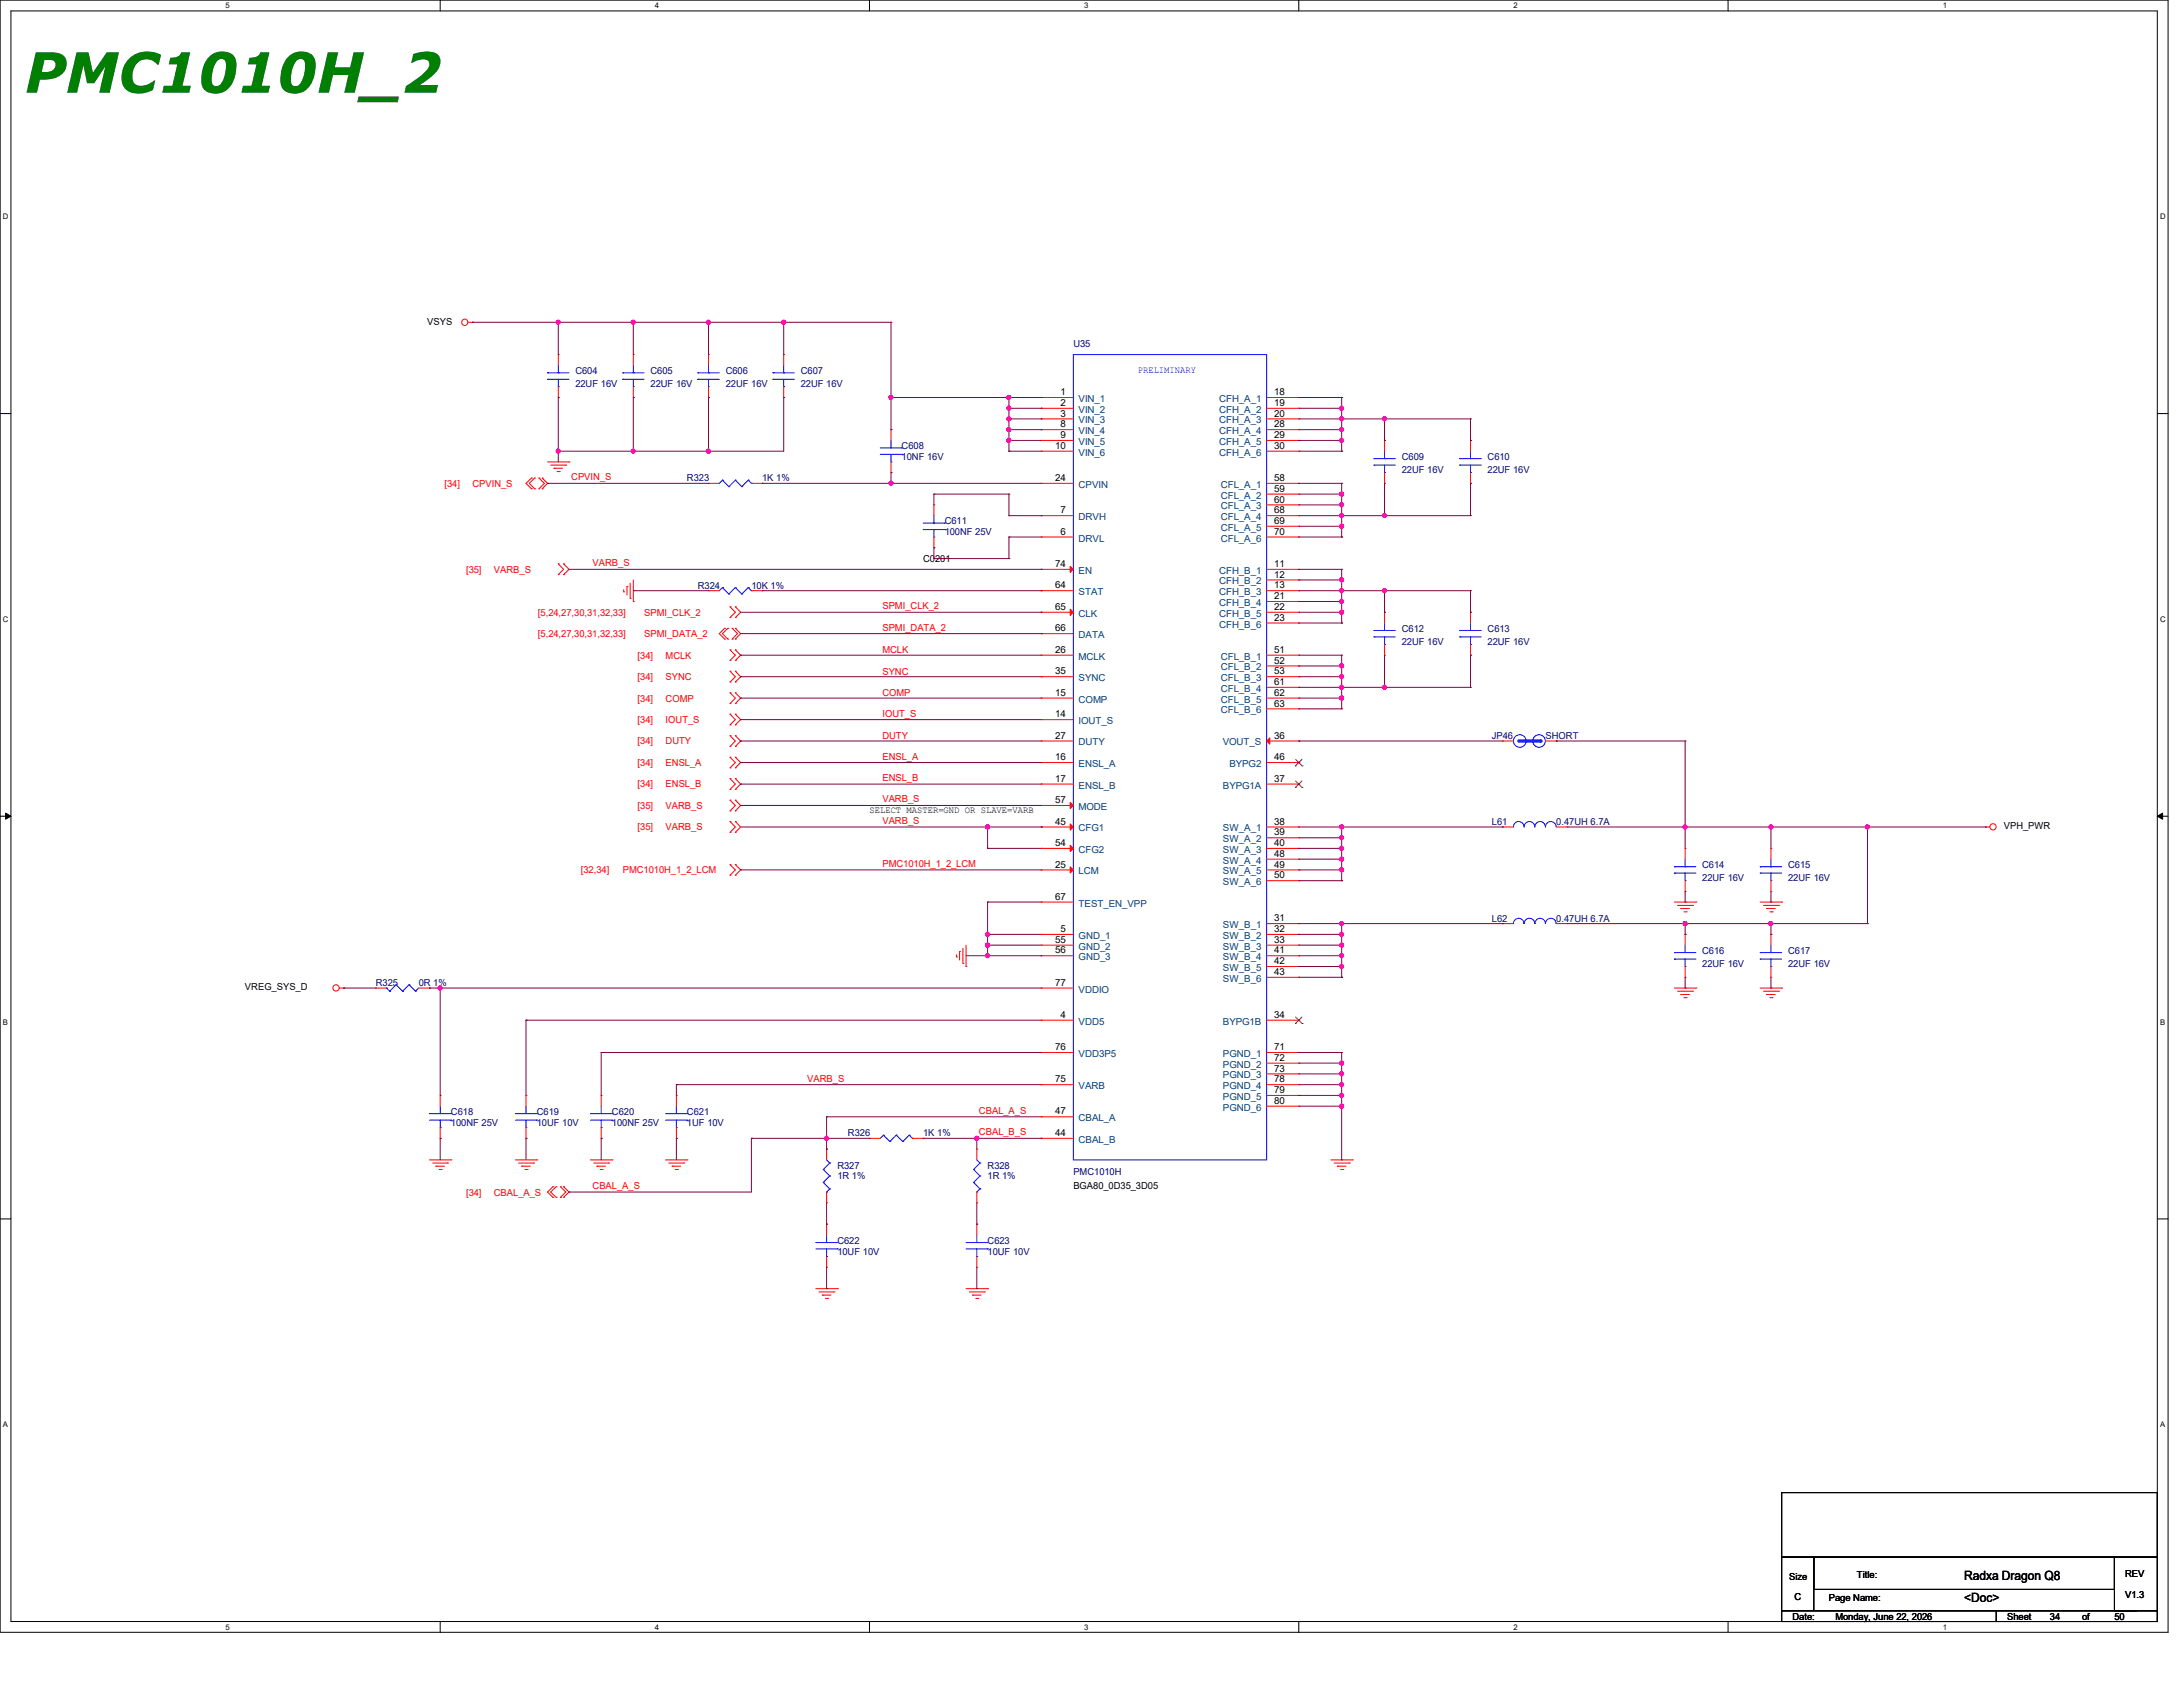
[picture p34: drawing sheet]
<svg xmlns="http://www.w3.org/2000/svg" width="558mm" height="431mm" viewBox="0 0 558 431" stroke-linecap="round" stroke-linejoin="round" font-family="sans-serif">
<defs><g id="words">
<text font-size="14.2" fill="#007f00" x="6.3" y="23.7">PMC1010H_2</text>
<g font-size="3.3">
<text x="502.1" y="403.8">Radxa Dragon Q8</text>
<text x="502.1" y="409.3">&lt;Doc&gt;</text>
</g>
<g font-size="2.5">
<text x="109.2" y="82.9">VSYS</text>
<text x="271.1" y="101">1</text>
<text x="325.7" y="101">18</text>
<text x="271.1" y="103.7">2</text>
<text x="271.1" y="106.4">3</text>
<text x="325.7" y="103.7">19</text>
<text x="325.7" y="106.4">20</text>
<text x="271.1" y="109.2">8</text>
<text x="271.1" y="111.9">9</text>
<text x="325.7" y="109.2">28</text>
<text x="325.7" y="111.9">29</text>
<text x="269.7" y="114.7">10</text>
<text x="325.7" y="114.7">30</text>
<text x="269.7" y="122.9">24</text>
<text x="325.7" y="122.9">58</text>
<text x="325.7" y="125.6">59</text>
<text x="271.1" y="131.1">7</text>
<text x="325.7" y="128.4">60</text>
<text x="325.7" y="131.1">68</text>
<text x="271.1" y="136.6">6</text>
<text x="325.7" y="133.9">69</text>
<text x="325.7" y="136.6">70</text>
<text x="236" y="143.6">C0201</text>
<text x="269.7" y="144.9">74</text>
<text x="325.7" y="144.9">11</text>
<text x="325.7" y="147.6">12</text>
<text x="269.7" y="150.3">64</text>
<text x="269.7" y="155.8">65</text>
<text x="325.7" y="150.3">13</text>
<text x="325.7" y="153.1">21</text>
<text x="325.7" y="155.8">22</text>
<text x="269.7" y="161.3">66</text>
<text x="325.7" y="158.6">23</text>
<text x="269.7" y="166.8">26</text>
<text x="325.7" y="166.8">51</text>
<text x="269.7" y="172.3">35</text>
<text x="325.7" y="169.5">52</text>
<text x="325.7" y="172.3">53</text>
<text x="269.7" y="177.8">15</text>
<text x="325.7" y="175">61</text>
<text x="325.7" y="177.8">62</text>
<text x="269.7" y="183.3">14</text>
<text x="325.7" y="180.5">63</text>
<text x="269.7" y="188.7">27</text>
<text x="325.7" y="188.7">36</text>
<text x="269.7" y="194.2">16</text>
<text x="325.7" y="194.2">46</text>
<text x="269.7" y="199.7">17</text>
<text x="325.7" y="199.7">37</text>
<text x="222.2" y="207.7">SELECT MASTER=GND OR SLAVE=VARB</text>
<text x="269.7" y="205.2">57</text>
<text x="269.7" y="210.7">45</text>
<text x="325.7" y="210.7">38</text>
<text x="325.7" y="213.4">39</text>
<text x="512.2" y="211.9">VPH_PWR</text>
<text x="269.7" y="216.2">54</text>
<text x="269.7" y="221.7">25</text>
<text x="325.7" y="216.2">40</text>
<text x="325.7" y="218.9">48</text>
<text x="325.7" y="221.7">49</text>
<text x="325.7" y="224.4">50</text>
<text x="269.7" y="229.9">67</text>
<text x="271.1" y="238.1">5</text>
<text x="325.7" y="235.4">31</text>
<text x="325.7" y="238.1">32</text>
<text x="269.7" y="240.9">55</text>
<text x="269.7" y="243.6">56</text>
<text x="325.7" y="240.9">33</text>
<text x="325.7" y="243.6">41</text>
<text x="269.7" y="251.8">77</text>
<text x="325.7" y="246.3">42</text>
<text x="325.7" y="249.1">43</text>
<text x="62.6" y="253">VREG_SYS_D</text>
<text x="271.1" y="260.1">4</text>
<text x="325.7" y="260.1">34</text>
<text x="269.7" y="268.3">76</text>
<text x="325.7" y="268.3">71</text>
<text x="325.7" y="271">72</text>
<text x="325.7" y="273.8">73</text>
<text x="269.7" y="276.5">75</text>
<text x="325.7" y="276.5">78</text>
<text x="325.7" y="279.3">79</text>
<text x="269.7" y="284.7">47</text>
<text x="325.7" y="282">80</text>
<text x="269.7" y="290.2">44</text>
<text x="274.4" y="303.8">BGA80_0D35_3D05</text>
<text x="457.3" y="403.6">Size</text>
<text x="474.6" y="403.1">Title:</text>
<text x="543.2" y="402.8">REV</text>
<text x="458.2" y="413.8">Date:</text>
<text x="458.7" y="408.9">C</text>
<text x="467.5" y="409.1">Page Name:</text>
<text x="469.1" y="413.8">Monday, June 22, 2026</text>
<text x="513" y="413.8">Sheet</text>
<text x="524" y="413.8">34</text>
<text x="532.2" y="413.8">of</text>
<text x="540.5" y="413.8">50</text>
<text x="543.2" y="408.3">V1.3</text>
</g>
<g font-size="2.5" fill="#00007f">
<text x="274.4" y="88.7">U35</text>
<text x="147.1" y="95.5">C604</text>
<text x="166.3" y="95.5">C605</text>
<text x="185.5" y="95.5">C606</text>
<text x="204.7" y="95.5">C607</text>
<text x="147.1" y="98.8">22UF 16V</text>
<text x="166.3" y="98.8">22UF 16V</text>
<text x="185.5" y="98.8">22UF 16V</text>
<text x="204.7" y="98.8">22UF 16V</text>
<text x="230.5" y="114.8">C608</text>
<text x="230.5" y="117.5">10NF 16V</text>
<text x="358.3" y="117.5">C609</text>
<text x="380.2" y="117.5">C610</text>
<text x="175.6" y="123">R323</text>
<text x="194.8" y="123">1K 1%</text>
<text x="358.3" y="120.8">22UF 16V</text>
<text x="380.2" y="120.8">22UF 16V</text>
<text x="241.5" y="134">C611</text>
<text x="241.5" y="136.7">100NF 25V</text>
<text x="178.4" y="150.4">R324</text>
<text x="192.1" y="150.4">10K 1%</text>
<text x="358.3" y="161.4">C612</text>
<text x="380.2" y="161.4">C613</text>
<text x="358.3" y="164.7">22UF 16V</text>
<text x="380.2" y="164.7">22UF 16V</text>
<text x="381.3" y="188.8">JP46</text>
<text x="395.1" y="188.8">SHORT</text>
<text x="381.3" y="210.8">L61</text>
<text x="397.8" y="210.8">0.47UH 6.7A</text>
<text x="435.1" y="221.7">C614</text>
<text x="457.1" y="221.7">C615</text>
<text x="435.1" y="225">22UF 16V</text>
<text x="457.1" y="225">22UF 16V</text>
<text x="381.3" y="235.5">L62</text>
<text x="397.8" y="235.5">0.47UH 6.7A</text>
<text x="435.1" y="243.7">C616</text>
<text x="457.1" y="243.7">C617</text>
<text x="96.1" y="251.9">R325</text>
<text x="107" y="251.9">0R 1%</text>
<text x="435.1" y="247">22UF 16V</text>
<text x="457.1" y="247">22UF 16V</text>
<text x="115.3" y="284.9">C618</text>
<text x="115.3" y="287.6">100NF 25V</text>
<text x="137.2" y="284.9">C619</text>
<text x="137.2" y="287.6">10UF 10V</text>
<text x="156.4" y="284.9">C620</text>
<text x="156.4" y="287.6">100NF 25V</text>
<text x="175.6" y="284.9">C621</text>
<text x="175.6" y="287.6">1UF 10V</text>
<text x="216.7" y="290.3">R326</text>
<text x="236" y="290.3">1K 1%</text>
<text x="214" y="298.6">R327</text>
<text x="252.4" y="298.6">R328</text>
<text x="214" y="301.3">1R 1%</text>
<text x="252.4" y="301.3">1R 1%</text>
<text x="274.4" y="300.2">PMC1010H</text>
<text x="214" y="317.8">C622</text>
<text x="252.4" y="317.8">C623</text>
<text x="214" y="320.5">10UF 10V</text>
<text x="252.4" y="320.5">10UF 10V</text>
</g>
<text font-size="2.5" fill="#00f" x="290.8" y="95.2">PRELIMINARY</text>
<g font-size="2.5" fill="#003f7f">
<text x="275.7" y="102.7">VIN_1</text>
<text x="275.7" y="105.5">VIN_2</text>
<text x="311.7" y="102.7">CFH_A_1</text>
<text x="311.7" y="105.5">CFH_A_2</text>
<text x="275.7" y="108.2">VIN_3</text>
<text x="275.7" y="110.9">VIN_4</text>
<text x="275.7" y="113.7">VIN_5</text>
<text x="311.7" y="108.2">CFH_A_3</text>
<text x="311.7" y="110.9">CFH_A_4</text>
<text x="311.7" y="113.7">CFH_A_5</text>
<text x="275.7" y="116.4">VIN_6</text>
<text x="311.7" y="116.4">CFH_A_6</text>
<text x="275.7" y="124.6">CPVIN</text>
<text x="312.1" y="124.6">CFL_A_1</text>
<text x="312.1" y="127.4">CFL_A_2</text>
<text x="312.1" y="130.1">CFL_A_3</text>
<text x="275.7" y="132.9">DRVH</text>
<text x="312.1" y="132.9">CFL_A_4</text>
<text x="312.1" y="135.6">CFL_A_5</text>
<text x="275.7" y="138.3">DRVL</text>
<text x="312.1" y="138.3">CFL_A_6</text>
<text x="275.7" y="146.6">EN</text>
<text x="311.7" y="146.6">CFH_B_1</text>
<text x="311.7" y="149.3">CFH_B_2</text>
<text x="275.7" y="152.1">STAT</text>
<text x="311.7" y="152.1">CFH_B_3</text>
<text x="311.7" y="154.8">CFH_B_4</text>
<text x="275.7" y="157.6">CLK</text>
<text x="311.7" y="157.6">CFH_B_5</text>
<text x="311.7" y="160.3">CFH_B_6</text>
<text x="275.7" y="163">DATA</text>
<text x="275.7" y="168.5">MCLK</text>
<text x="312.1" y="168.5">CFL_B_1</text>
<text x="312.1" y="171.3">CFL_B_2</text>
<text x="275.7" y="174">SYNC</text>
<text x="275.7" y="179.5">COMP</text>
<text x="312.1" y="174">CFL_B_3</text>
<text x="312.1" y="176.7">CFL_B_4</text>
<text x="312.1" y="179.5">CFL_B_5</text>
<text x="275.7" y="185">IOUT_S</text>
<text x="312.1" y="182.2">CFL_B_6</text>
<text x="275.7" y="190.5">DUTY</text>
<text x="312.5" y="190.5">VOUT_S</text>
<text x="275.7" y="196">ENSL_A</text>
<text x="314.2" y="196">BYPG2</text>
<text x="275.7" y="201.5">ENSL_B</text>
<text x="312.6" y="201.5">BYPG1A</text>
<text x="275.7" y="206.9">MODE</text>
<text x="275.7" y="212.4">CFG1</text>
<text x="312.6" y="212.4">SW_A_1</text>
<text x="312.6" y="215.2">SW_A_2</text>
<text x="275.7" y="217.9">CFG2</text>
<text x="312.6" y="217.9">SW_A_3</text>
<text x="312.6" y="220.6">SW_A_4</text>
<text x="275.7" y="223.4">LCM</text>
<text x="312.6" y="223.4">SW_A_5</text>
<text x="312.6" y="226.1">SW_A_6</text>
<text x="275.7" y="231.6">TEST_EN_VPP</text>
<text x="275.7" y="239.9">GND_1</text>
<text x="312.6" y="237.1">SW_B_1</text>
<text x="312.6" y="239.9">SW_B_2</text>
<text x="275.7" y="242.6">GND_2</text>
<text x="275.7" y="245.3">GND_3</text>
<text x="312.6" y="242.6">SW_B_3</text>
<text x="312.6" y="245.3">SW_B_4</text>
<text x="312.6" y="248.1">SW_B_5</text>
<text x="312.6" y="250.8">SW_B_6</text>
<text x="275.7" y="253.6">VDDIO</text>
<text x="275.7" y="261.8">VDD5</text>
<text x="312.6" y="261.8">BYPG1B</text>
<text x="275.7" y="270">VDD3P5</text>
<text x="312.6" y="270">PGND_1</text>
<text x="312.6" y="272.8">PGND_2</text>
<text x="312.6" y="275.5">PGND_3</text>
<text x="275.7" y="278.3">VARB</text>
<text x="312.6" y="278.3">PGND_4</text>
<text x="312.6" y="281">PGND_5</text>
<text x="275.7" y="286.5">CBAL_A</text>
<text x="312.6" y="283.8">PGND_6</text>
<text x="275.7" y="292">CBAL_B</text>
</g>
<g font-size="2.5" fill="#f00">
<text x="113.6" y="124.4">[34]</text>
<text x="120.7" y="124.4">CPVIN_S</text>
<text x="146" y="122.7">CPVIN_S</text>
<text x="119.1" y="146.3">[35]</text>
<text x="126.2" y="146.3">VARB_S</text>
<text x="151.5" y="144.7">VARB_S</text>
<text x="225.6" y="155.7">SPMI_CLK_2</text>
<text x="137.5" y="157.3">[5,24,27,30,31,32,33]</text>
<text x="164.6" y="157.3">SPMI_CLK_2</text>
<text x="225.6" y="161.1">SPMI_DATA_2</text>
<text x="137.5" y="162.8">[5,24,27,30,31,32,33]</text>
<text x="164.6" y="162.8">SPMI_DATA_2</text>
<text x="225.6" y="166.8">MCLK</text>
<text x="163" y="168.3">[34]</text>
<text x="163" y="173.7">[34]</text>
<text x="170.1" y="173.7">SYNC</text>
<text x="170.1" y="168.3">MCLK</text>
<text x="225.6" y="172.3">SYNC</text>
<text x="163" y="179.2">[34]</text>
<text x="170.1" y="179.2">COMP</text>
<text x="225.6" y="177.8">COMP</text>
<text x="163" y="184.7">[34]</text>
<text x="170.1" y="184.7">IOUT_S</text>
<text x="225.6" y="183.1">IOUT_S</text>
<text x="163" y="190.2">[34]</text>
<text x="170.1" y="190.2">DUTY</text>
<text x="225.6" y="188.8">DUTY</text>
<text x="163" y="195.7">[34]</text>
<text x="170.1" y="195.7">ENSL_A</text>
<text x="225.6" y="194.1">ENSL_A</text>
<text x="163" y="201.2">[34]</text>
<text x="170.1" y="201.2">ENSL_B</text>
<text x="225.6" y="199.6">ENSL_B</text>
<text x="163" y="206.7">[35]</text>
<text x="170.1" y="206.7">VARB_S</text>
<text x="225.6" y="205">VARB_S</text>
<text x="163" y="212.1">[35]</text>
<text x="170.1" y="212.1">VARB_S</text>
<text x="225.6" y="210.5">VARB_S</text>
<text x="225.6" y="221.5">PMC1010H_1_2_LCM</text>
<text x="148.5" y="223.1">[32,34]</text>
<text x="159.2" y="223.1">PMC1010H_1_2_LCM</text>
<text x="206.3" y="276.4">VARB_S</text>
<text x="250.2" y="284.6">CBAL_A_S</text>
<text x="250.2" y="290.1">CBAL_B_S</text>
<text x="119.1" y="305.4">[34]</text>
<text x="126.2" y="305.4">CBAL_A_S</text>
<text x="151.5" y="303.8">CBAL_A_S</text>
</g>
<g font-size="2">
<text x="57.7" y="2.1">5</text>
<text x="167.4" y="2.1">4</text>
<text x="277.1" y="2.1">3</text>
<text x="386.8" y="2.1">2</text>
<text x="496.6" y="2.1">1</text>
<text x=".8" y="56">D</text>
<text x="552.2" y="56">D</text>
<text x=".8" y="158.9">C</text>
<text x="552.2" y="158.9">C</text>
<text x=".8" y="261.7">B</text>
<text x="552.2" y="261.7">B</text>
<text x=".8" y="364.6">A</text>
<text x="552.2" y="364.6">A</text>
<text x="57.7" y="416.3">5</text>
<text x="167.4" y="416.3">4</text>
<text x="277.1" y="416.3">3</text>
<text x="386.8" y="416.3">2</text>
<text x="496.6" y="416.3">1</text>
</g>
</g></defs>
<g fill="none" stroke="#000" stroke-width=".26">
<path d="M0 0h554.2v417h-554.2zM2.8 2.8h548.6v411.5h-548.6zM112.5 0v2.8M222.3 0v2.8M332 0v2.8M441.7 0v2.8M0 105.7h2.8M551.4 105.7h2.8M0 208.5h2.8M1.4 207.7l1.4 .8-1.4 .8zM551.4 208.5l1.4-.8v1.6zM551.4 208.5h2.8"/>
<path d="M0 311.4h2.8M551.4 311.4h2.8M455.4 381.3h96v16.5h-96zM455.4 397.8h8.2v13.7h-8.2zM463.6 397.8h76.9v8.3h-76.9zM540.5 397.8h10.9v13.7h-10.9zM112.5 414.3v2.7M222.3 414.3v2.7M332 414.3v2.7M441.7 414.3v2.7M455.4 411.5h54.9v2.8h-54.9zM463.6 411.5h82.3"/>
<path d="M510.3 411.5h41.1v2.8h-41.1zM545.9 411.5h.1"/>
</g>
<path d="M1.4 207.7l1.4 .8-1.4 .8zM551.4 208.5l1.4-.8v1.6z" fill="#000"/>
<g fill="none" stroke="#f00" stroke-width=".26">
<path d="M119.6 82.3h1.1M120.7 82.3h.1M200.3 90.6h.1M200.3 90.6v2.7M200.3 98.8v2.8M140 118h5.5M140.8 118.8h3.8M141.6 119.6h.1M141.6 119.6h2.2M144.6 118.8h.1M145.5 118h.1M200.3 101.6h.1"/>
<path d="M266.1 101.6h.1M266.1 104.3h.1M266.1 107h.1M266.1 109.8h.1M266.1 112.5h.1M266.1 115.3h.1M266.1 101.6h8.3M266.1 104.3h8.3M266.1 107h8.3M266.1 109.8h8.3M266.1 112.5h8.3M266.1 115.3h8.3"/>
<path d="M375.9 112.5h.1M375.9 112.5v2.8M135.8 124.9h.1M135.8 122.1h.1M135.8 122.1l-1.3 1.4 1.3 1.4M136.7 124.9h.1M136.7 122.1h.1M136.7 122.1l-1.4 1.4 1.4 1.4M137.8 122.1h.1M137.8 124.9h.1M137.8 122.1l1.3 1.4-1.3 1.4M138.6 124.9h.1"/>
<path d="M138.6 122.1h.1M138.6 122.1l1.4 1.4-1.4 1.4M142.4 120.5h.6M143 120.5h.1M266.1 123.5h.1M266.1 131.7h.1M266.1 137.2h.1M266.1 123.5h8.3M266.1 131.7h8.3M266.1 137.2h8.3M375.9 123.5h.1M375.9 120.7v2.8"/>
<path d="M142.7 144.1h.1M142.7 146.8h.1M142.7 144.1l1.4 1.4-1.4 1.3M144.1 146.8h.1M144.1 144.1h.1M144.1 144.1l1.4 1.4-1.4 1.3M159.4 151.2h.1M159.4 150.7v.5M160.3 149.8h.1M160.3 149.8v2.2M161.1 152.9h.1M161.1 149v3.9"/>
<path d="M161.9 153.7h.1M161.9 148.2v5.5M186.6 155h.1M186.6 157.8h.1M186.6 155l1.4 1.4-1.4 1.4M188 157.8h.1M188 155h.1M188 155l1.3 1.4-1.3 1.4M185.2 163.3h.1M185.2 160.5h.1M185.2 160.5l-1.3 1.4 1.3 1.4M186.1 163.3h.1"/>
<path d="M186.1 160.5h.1M186.1 160.5l-1.4 1.4 1.4 1.4M186.6 171.5h.1M186.6 174.2h.1M186.6 177h.1M186.6 179.7h.1M186.6 166h.1M186.6 168.7h.1M186.6 171.5l1.4 1.4-1.4 1.3M186.6 177l1.4 1.3-1.4 1.4M186.6 166l1.4 1.4-1.4 1.3M187.2 160.5h.1"/>
<path d="M187.2 163.3h.1M187.2 160.5l1.3 1.4-1.3 1.4M188 163.3h.1M188 160.5h.1M188 174.2h.1M188 171.5h.1M188 179.7h.1M188 177h.1M188 168.7h.1M188 166h.1M188 160.5l1.3 1.4-1.3 1.4M188 171.5l1.3 1.4-1.3 1.3"/>
<path d="M188 177l1.3 1.3-1.3 1.4M188 166l1.3 1.4-1.3 1.3M186.6 188h.1M186.6 190.7h.1M186.6 182.5h.1M186.6 185.2h.1M186.6 198.9h.1M186.6 193.5h.1M186.6 196.2h.1M186.6 188l1.4 1.3-1.4 1.4M186.6 182.5l1.4 1.4-1.4 1.3M186.6 198.9l1.4 1.4-1.4 1.4"/>
<path d="M186.6 193.5l1.4 1.3-1.4 1.4M188 190.7h.1M188 188h.1M188 185.2h.1M188 182.5h.1M188 198.9h.1M188 196.2h.1M188 193.5h.1M188 188l1.3 1.3-1.3 1.4M188 182.5l1.3 1.4-1.3 1.3M188 198.9l1.3 1.4-1.3 1.4M188 193.5l1.3 1.3-1.3 1.4"/>
<path d="M186.6 201.7h.1M186.6 209.9h.1M186.6 212.6h.1M186.6 204.4h.1M186.6 207.2h.1M186.6 209.9l1.4 1.4-1.4 1.3M186.6 204.4l1.4 1.4-1.4 1.4M188 201.7h.1M188 212.6h.1M188 209.9h.1M188 207.2h.1M188 204.4h.1"/>
<path d="M188 209.9l1.3 1.4-1.3 1.3M188 204.4l1.3 1.4-1.3 1.4M507.5 211.3h.1M507.5 211.3h1.1M186.6 220.9h.1M186.6 223.6h.1M186.6 220.9l1.4 1.3-1.4 1.4M188 223.6h.1M188 220.9h.1M188 220.9l1.3 1.3-1.3 1.4M384.1 236h.1M384.1 236h2.7"/>
<path d="M397.8 236h2.8M400.6 236h.1M428 230.5h5.5M428.8 231.3h3.8M429.6 232.1h.1M429.6 232.1h2.2M430.4 233h.6M431 233h.1M432.6 231.3h.1M433.5 230.5h.1M449.9 230.5h5.5M450.8 231.3h3.8"/>
<path d="M451.6 232.1h.1M451.6 232.1h2.2M452.4 233h.6M453 233h.1M454.6 231.3h.1M455.4 230.5h.1M86.7 252.4h1.1M87.8 252.4h.1M96.1 252.4h.1M96.1 252.4h2.7M107 252.4h2.8M109.8 252.4h.1"/>
<path d="M244.5 244.5h.1M244.5 243.9v.6M245.3 243.1h.1M245.3 243.1v2.2M246.1 246.1h.1M246.1 242.3v3.8M246.9 246.9h.1M246.9 241.5v5.4M428 252.4h5.5M428.8 253.2h3.8M429.6 254.1h.1M429.6 254.1h2.2"/>
<path d="M430.4 254.9h.6M431 254.9h.1M432.6 253.2h.1M433.5 252.4h.1M449.9 252.4h5.5M450.8 253.2h3.8M451.6 254.1h.1M451.6 254.1h2.2M452.4 254.9h.6M453 254.9h.1M454.6 253.2h.1M455.4 252.4h.1"/>
<path d="M109.8 296.3h5.5M110.6 297.1h3.8M111.4 297.9h.1M111.4 297.9h2.2M112.3 298.8h.5M112.8 298.8h.1M114.4 297.1h.1M115.3 296.3h.1M131.7 296.3h5.5M132.5 297.1h3.9M133.4 297.9h.1M133.4 297.9h2.2"/>
<path d="M134.2 298.8h.5M134.7 298.8h.1M136.4 297.1h.1M137.2 296.3h.1M150.9 296.3h5.5M151.8 297.1h3.8M152.6 297.9h.1M152.6 297.9h2.2M153.4 298.8h.5M153.9 298.8h.1M155.6 297.1h.1M156.4 296.3h.1"/>
<path d="M170.1 296.3h5.5M170.9 297.1h3.9M171.8 297.9h.1M171.8 297.9h2.2M172.6 298.8h.5M173.1 298.8h.1M174.8 297.1h.1M175.6 296.3h.1M340.2 296.3h5.5M341 297.1h3.9M341.8 297.9h.1M341.8 297.9h2.2"/>
<path d="M342.7 298.8h.5M343.2 298.8h.1M344.9 297.1h.1M345.7 296.3h.1M141.3 305.9h.1M141.3 303.2h.1M141.3 303.2l-1.3 1.3 1.3 1.4M142.2 305.9h.1M142.2 303.2h.1M142.2 303.2l-1.4 1.3 1.4 1.4M143.3 303.2h.1M143.3 305.9h.1"/>
<path d="M143.3 303.2l1.3 1.3-1.3 1.4M144.1 305.9h.1M144.1 303.2h.1M144.1 303.2l1.4 1.3-1.4 1.4M249.7 312.8h.1M249.7 312.8v2.7M208.5 329.2h5.5M209.3 330.1h3.9M210.2 330.9h.1M210.2 330.9h2.2M211 331.7h.5M211.5 331.7h.1"/>
<path d="M213.2 330.1h.1M214 329.2h.1M246.9 329.2h5.5M247.8 330.1h3.8M248.6 330.9h.1M248.6 330.9h2.2M249.4 331.7h.5M249.7 323.8h.1M249.7 321v2.8M249.9 331.7h.1M251.6 330.1h.1M252.4 329.2h.1"/>
<circle cx="118.8" cy="82.3" r=".79"/>
<circle cx="509.4" cy="211.2" r=".8"/>
<circle cx="85.9" cy="252.4" r=".8"/>
</g>
<g fill="none" stroke="#00f" stroke-width=".26">
<path d="M197.6 96.9h.1M197.6 95.2h.1M197.6 96.9h5.4M197.6 95.2h5.4M200.3 98.8h.1M200.3 95.2h.1M200.3 93.3v1.9M200.3 96.9v1.9M274.4 90.6h49.4v205.7h-49.4zM373.1 118.8h.1M373.1 117.2h.1M373.1 118.8h5.5"/>
<path d="M373.1 117.2h5.5M375.9 117.2h.1M375.9 115.3v1.9M375.9 118.8v1.9M375.9 120.7h.1M386.8 236a1.35 1.35 0 0 1 1.4-1.4 1.35 1.35 0 0 1 1.4 1.4M389.6 236a1.35 1.35 0 0 1 1.3-1.4 1.35 1.35 0 0 1 1.4 1.4M392.3 236a1.33 1.33 0 0 1 1.4-1.4 1.33 1.33 0 0 1 1.3 1.4M395.1 236a1.35 1.35 0 0 1 1.3-1.4 1.35 1.35 0 0 1 1.4 1.4M98.8 252.4h.1M98.8 252.4l.8 .8M99.6 253.2h.1"/>
<path d="M101.3 251.6h.1M101.3 251.6l1.6 1.6M101.3 251.6l-1.7 1.6M102.9 253.2h.1M104.6 251.6h.1M104.6 251.6l1.6 1.6M104.6 251.6l-1.7 1.6M106.2 253.2h.1M107 252.4l-.8 .8M246.9 319.1h5.5M246.9 317.5h5.5M249.7 317.5h.1"/>
<path d="M249.7 315.5v2M249.7 319.1v1.9M252.4 319.1h.1M252.4 317.5h.1M249.7 321h.1"/>
</g>
<path d="M273.6 144.7l.8 .8-.8 .8z" fill="#f00"/>
<path d="M266.1 145.5h.1M266.1 150.9h.1M266.1 145.5h8.3M266.1 150.9h8.3M273.6 144.7l.8 .8-.8 .8z" fill="none" stroke="#f00" stroke-width=".26"/>
<path d="M273.6 155.6l.8 .8-.8 .8z" fill="#f00"/>
<g fill="none" stroke="#f00" stroke-width=".26">
<path d="M266.1 156.4h.1M266.1 156.4h8.3M273.6 155.6l.8 .8-.8 .8zM266.1 161.9h.1M266.1 167.4h.1M266.1 172.9h.1M266.1 178.3h.1M266.1 161.9h8.3M266.1 167.4h8.3M266.1 172.9h8.3M266.1 178.3h8.3M266.1 183.9h.1"/>
<path d="M266.1 189.3h.1M266.1 194.8h.1M266.1 183.9h8.3M266.1 189.3h8.3M266.1 194.8h8.3M266.1 200.3h.1M266.1 200.3h8.3"/>
</g>
<path d="M273.6 205l.8 .8-.8 .8z" fill="#f00"/>
<path d="M266.1 205.8h.1M266.1 205.8h8.3M273.6 205l.8 .8-.8 .8z" fill="none" stroke="#f00" stroke-width=".26"/>
<path d="M273.6 210.5l.8 .8-.8 .8z" fill="#f00"/>
<path d="M266.1 211.3h.1M266.1 211.3h8.3M273.6 210.5l.8 .8-.8 .8z" fill="none" stroke="#f00" stroke-width=".26"/>
<path d="M273.6 215.9l.8 .8-.8 .9z" fill="#f00"/>
<path d="M266.1 216.7h.1M266.1 216.7h8.3M273.6 215.9l.8 .8-.8 .9z" fill="none" stroke="#f00" stroke-width=".26"/>
<path d="M273.6 221.4l.8 .8-.8 .9z" fill="#f00"/>
<g fill="none" stroke="#f00" stroke-width=".26">
<path d="M323.8 101.6h8.2M323.8 104.3h8.2M323.8 107h8.2M323.8 109.8h8.2M323.8 112.5h8.2M323.8 115.3h8.2M332 101.6h.1M332 104.3h.1M332 107h.1M332 109.8h.1M332 112.5h.1M332 115.3h.1"/>
<path d="M323.8 123.5h8.2M323.8 126.2h8.2M323.8 129h8.2M323.8 131.7h8.2M323.8 134.4h8.2M323.8 137.2h8.2M332 123.5h.1M332 126.2h.1M332 129h.1M332 131.7h.1M332 134.4h.1M332 137.2h.1"/>
<path d="M323.8 145.5h8.2M323.8 148.2h8.2M323.8 150.9h8.2M323.8 153.7h8.2M323.8 156.4h8.2M323.8 159.2h8.2M332 145.5h.1M332 148.2h.1M332 150.9h.1M332 153.7h.1M332 156.4h.1M332 159.2h.1"/>
<path d="M323.8 167.4h8.2M323.8 170.1h8.2M323.8 172.9h8.2M323.8 175.6h8.2M323.8 178.3h8.2M332 167.4h.1M332 170.1h.1M332 172.9h.1M332 175.6h.1M332 178.3h.1M323.8 181.1h8.2M332 181.1h.1"/>
<path d="M266.1 222.2h.1M266.1 230.5h.1M266.1 238.7h.1M266.1 222.2h8.3M266.1 230.5h8.3M266.1 238.7h8.3M273.6 221.4l.8 .8-.8 .9zM266.1 241.5h.1M266.1 244.2h.1M266.1 252.4h.1M266.1 241.5h8.3M266.1 244.2h8.3"/>
<path d="M266.1 252.4h8.3M266.1 260.6h.1M266.1 268.9h.1M266.1 277.1h.1M266.1 260.6h8.3M266.1 268.9h8.3M266.1 277.1h8.3M266.1 285.3h.1M266.1 290.8h.1M266.1 285.3h8.3M266.1 290.8h8.3"/>
</g>
<path d="M323.8 189.3l.8-.8v1.6z" fill="#f00"/>
<g fill="none" stroke="#f00" stroke-width=".26">
<path d="M142.7 90.6h.1M142.7 90.6v2.7M142.7 98.8v2.8M142.7 101.6h.1M353.9 112.5h.1M353.9 112.5v2.8M181.1 123.5h.1M181.1 123.5h2.8M192.1 123.5h2.7M194.8 123.5h.1M353.9 123.5h.1M353.9 120.7v2.8"/>
<path d="M353.9 156.4h.1M353.9 156.4v2.8M353.9 167.4h.1M353.9 164.6v2.8M323.8 189.3l.8-.8v1.6zM323.8 189.3h8.2M323.8 194.8h8.2M332 189.3h.1M332 194.8h.1M323.8 200.3h8.2M323.8 211.3h8.2M323.8 214h8.2"/>
<path d="M323.8 216.7h8.2M323.8 219.5h8.2M332 200.3h.1M332 211.3h.1M332 214h.1M332 216.7h.1M332 219.5h.1M384.1 211.3h.1M384.1 211.3h2.7M397.8 211.3h2.8M400.6 211.3h.1M323.8 222.2h8.2"/>
<path d="M323.8 225h8.2M323.8 236h8.2M323.8 238.7h8.2M332 222.2h.1M332 225h.1M332 236h.1M332 238.7h.1M430.7 238.7h.1M430.7 238.7v2.8M452.7 238.7h.1M452.7 238.7v2.8M323.8 241.5h8.2"/>
<path d="M323.8 244.2h8.2M323.8 246.9h8.2M323.8 249.7h8.2M332 241.5h.1M332 244.2h.1M332 246.9h.1M332 249.7h.1M430.7 249.7h.1M430.7 246.9v2.8M452.7 249.7h.1M452.7 246.9v2.8M112.5 279.9h.1"/>
<path d="M112.5 279.9v2.7M172.9 279.9h.1M172.9 279.9v2.7M323.8 260.6h8.2M323.8 268.9h8.2M323.8 271.6h8.2M323.8 274.4h8.2M323.8 277.1h8.2M323.8 279.9h8.2M332 260.6h.1M332 268.9h.1M332 271.6h.1"/>
<path d="M332 274.4h.1M332 277.1h.1M332 279.9h.1M112.5 290.8h.1M112.5 288.1v2.7M172.9 290.8h.1M172.9 288.1v2.7M323.8 282.6h8.2M332 282.6h.1"/>
</g>
<path d="M331.1 195.7h.1M331.2 194l1.6 1.7M331.2 199.5l1.6 1.7M332.8 194l-1.7 1.7M332.8 199.5l-1.7 1.7M332.8 195.7h.1M331.1 201.2h.1M332.8 201.2h.1M331.2 259.8l1.6 1.7M332.8 259.8l-1.7 1.7M331.1 261.5h.1M332.8 261.5h.1" fill="none" stroke="#7f3f00" stroke-width=".26"/>
<g fill="none" stroke="#00f" stroke-width=".26">
<path d="M140 96.9h.1M140 95.2h.1M140 96.9h5.5M140 95.2h5.5M142.7 98.8h.1M142.7 95.2h.1M142.7 93.3v1.9M142.7 96.9v1.9M351.2 118.8h.1M351.2 117.2h.1M351.2 118.8h5.5M351.2 117.2h5.5"/>
<path d="M353.9 117.2h.1M353.9 115.3v1.9M353.9 118.8v1.9M184.7 122.7h.1M184.7 122.7l-.8 .8M184.7 122.7l1.6 1.6M186.3 124.3h.1M188 122.7h.1M188 122.7l-1.7 1.6M188 122.7l1.6 1.6M189.6 124.3h.1M191.3 122.7h.1"/>
<path d="M191.3 122.7l-1.7 1.6M191.3 122.7l.8 .8M192.1 123.5h.1M353.9 120.7h.1M353.9 159.2v1.9M351.2 162.7h.1M351.2 161.1h.1M351.2 162.7h5.5M351.2 161.1h5.5M353.9 164.6h.1M353.9 161.1h.1M353.9 162.7v1.9"/>
<path d="M386.8 211.3a1.36 1.36 0 0 1 1.4-1.4 1.36 1.36 0 0 1 1.4 1.4M389.6 211.3a1.36 1.36 0 0 1 1.3-1.4 1.36 1.36 0 0 1 1.4 1.4M395 211.3a1.33 1.33 0 0 0-1.3-1.4 1.33 1.33 0 0 0-1.4 1.4M395.1 211.3a1.36 1.36 0 0 1 1.3-1.4 1.36 1.36 0 0 1 1.4 1.4M428 245h.1M428 243.4h.1M428 245h5.5M428 243.4h5.5M430.7 246.9h.1M430.7 243.4h.1M430.7 241.5v1.9M430.7 245v1.9"/>
<path d="M449.9 245h.1M449.9 243.4h.1M449.9 245h5.5M449.9 243.4h5.5M452.7 246.9h.1M452.7 243.4h.1M452.7 241.5v1.9M452.7 245v1.9M109.8 286.2h5.5M109.8 284.5h5.5M112.5 288.1h.1M112.5 284.5h.1"/>
<path d="M112.5 282.6v1.9M112.5 286.2v1.9M115.3 286.2h.1M115.3 284.5h.1M170.1 286.2h5.5M170.1 284.5h5.5M172.9 288.1h.1M172.9 284.5h.1M172.9 282.6v1.9M172.9 286.2v1.9M175.6 286.2h.1M175.6 284.5h.1"/>
</g>
<path d="M388.2 189.3h5.5" fill="none" stroke="#00f" stroke-width=".8"/>
<circle cx="393.7" cy="189.3" r=".4" fill="#00f"/>
<g fill="none" stroke="#00f" stroke-width=".26">
<path d="M159.2 96.9h.1M159.2 95.2h.1M159.2 96.9h5.4M159.2 95.2h5.4M161.9 98.8h.1M161.9 95.2h.1M161.9 93.3v1.9M161.9 96.9v1.9M178.4 96.9h.1M178.4 95.2h.1M178.4 96.9h5.5M178.4 95.2h5.5"/>
<path d="M181.1 98.8h.1M181.1 95.2h.1M181.1 93.3v1.9M181.1 96.9v1.9M225 116.1h5.5M225 114.4h5.5M227.8 118h.1M227.8 114.4h.1M227.8 112.5v1.9M227.8 116.1v1.9M230.5 116.1h.1M230.5 114.4h.1"/>
<path d="M236 135.3h5.5M236 133.6h5.5M238.7 137.2h.1M238.7 133.6h.1M238.7 131.7v1.9M238.7 135.3v1.9M241.5 135.3h.1M241.5 133.6h.1M184.7 150.1h.1M184.7 150.1l-.8 .8M184.7 150.1l1.6 1.7M186.3 151.8h.1"/>
<path d="M188 150.1h.1M188 150.1l-1.7 1.7M188 150.1l1.6 1.7M189.6 151.8h.1M191.3 150.1h.1M191.3 150.1l-1.7 1.7M191.3 150.1l.8 .8M192.1 150.9h.1M375.9 159.2v1.9M373.1 162.7h.1M373.1 161.1h.1M373.1 162.7h5.5"/>
<path d="M373.1 161.1h5.5M375.9 164.6h.1M375.9 161.1h.1M375.9 162.7v1.9M430.7 219.5v1.9M452.7 219.5v1.9M428 223.1h.1M428 221.4h.1M428 223.1h5.5M428 221.4h5.5M430.7 225h.1M430.7 221.4h.1"/>
<path d="M430.7 223.1v1.9M449.9 223.1h.1M449.9 221.4h.1M449.9 223.1h5.5M449.9 221.4h5.5M452.7 225h.1M452.7 221.4h.1M452.7 223.1v1.9M131.7 286.2h5.5M131.7 284.5h5.5M134.5 288.1h.1M134.5 284.5h.1"/>
<path d="M134.5 282.6v1.9M134.5 286.2v1.9M137.2 286.2h.1M137.2 284.5h.1M150.9 286.2h5.5M150.9 284.5h5.5M153.7 288.1h.1M153.7 284.5h.1M153.7 282.6v1.9M153.7 286.2v1.9M156.4 286.2h.1M156.4 284.5h.1"/>
<path d="M210.4 298.8h.1M210.4 298.8l1.7 1.6M211.3 296.3l.8 .8M212.1 297.1h.1M212.1 297.1l-1.7 1.7M225.8 290h.1M225.8 290l-.8 .8M225.8 290l1.7 1.6M227.5 291.6h.1M229.1 290h.1M229.1 290l-1.6 1.6M229.1 290l1.7 1.6"/>
<path d="M230.8 291.6h.1M232.4 290h.1M232.4 290l-1.6 1.6M232.4 290l.8 .8M233.2 290.8h.1M248.9 298.8h.1M248.9 298.8l1.6 1.6M249.7 296.3l.8 .8M250.5 297.1h.1M250.5 297.1l-1.6 1.7M208.5 319.1h5.5M208.5 317.5h5.5"/>
<path d="M210.4 302.1h.1M210.4 302.1l1.7 1.6M211.3 304.5h.1M211.3 317.5h.1M211.3 315.5v2M211.3 319.1v1.9M212.1 300.4h.1M212.1 303.7h.1M212.1 300.4l-1.7 1.7M212.1 303.7l-.8 .8M214 319.1h.1M214 317.5h.1"/>
<path d="M248.9 302.1h.1M248.9 302.1l1.6 1.6M249.7 304.5h.1M250.5 300.4h.1M250.5 303.7h.1M250.5 300.4l-1.6 1.7M250.5 303.7l-.8 .8M211.3 321h.1"/>
<circle cx="388.5" cy="189.3" r="1.62"/>
<circle cx="393.4" cy="189.3" r="1.61"/>
</g>
<g fill="none" stroke="#f00" stroke-width=".26">
<path d="M161.9 90.6h.1M161.9 90.6v2.7M161.9 98.8v2.8M181.1 90.6h.1M181.1 90.6v2.7M181.1 98.8v2.8M161.9 101.6h.1M181.1 101.6h.1M227.8 109.8h.1M227.8 109.8v2.7M227.8 118v2.7M227.8 120.7h.1"/>
<path d="M238.7 129h.1M238.7 140h.1M238.7 129v2.7M238.7 137.2v2.8M181.1 150.9h.1M181.1 150.9h2.8M192.1 150.9h2.7M194.8 150.9h.1M375.9 156.4h.1M375.9 156.4v2.8M375.9 167.4h.1M375.9 164.6v2.8"/>
<path d="M384.1 189.3h.1M384.1 189.3h2.7M395.1 189.3h2.7M397.8 189.3h.1M430.7 216.7h.1M430.7 216.7v2.8M452.7 216.7h.1M452.7 216.7v2.8M430.7 227.8h.1M430.7 225v2.8M452.7 227.8h.1M452.7 225v2.8"/>
<path d="M134.5 279.9h.1M134.5 279.9v2.7M153.7 279.9h.1M153.7 279.9v2.7M134.5 290.8h.1M134.5 288.1v2.7M153.7 290.8h.1M153.7 288.1v2.7M211.3 293.6h.1M211.3 293.6v2.7M222.3 290.8h.1M222.3 290.8h2.7"/>
<path d="M233.2 290.8h2.8M236 290.8h.1M249.7 293.6h.1M249.7 293.6v2.7M211.3 307.3h.1M211.3 312.8h.1M211.3 304.5v2.8M211.3 312.8v2.7M249.7 307.3h.1M249.7 304.5v2.8M211.3 323.8h.1M211.3 321v2.8"/>
</g>
<path d="M153.7 268.9h.1M153.7 268.9v11M153.7 268.9h112.4M332 268.9h10.9M332 271.6h10.9M342.9 271.6h.1M342.9 268.9h.1M342.9 268.9v2.7M153.7 290.8h.1M153.7 290.8v5.5" fill="none" stroke="#7f003f" stroke-width=".26"/>
<circle cx="342.9" cy="271.6" r=".53" fill="#f0f"/>
<circle cx="342.9" cy="271.6" r=".53" fill="none" stroke="#f0f" stroke-width=".26"/>
<path d="M342.9 274.4h.1M342.9 271.6v2.8" fill="none" stroke="#7f003f" stroke-width=".26"/>
<circle cx="342.9" cy="274.3" r=".53" fill="#f0f"/>
<circle cx="342.9" cy="274.3" r=".53" fill="none" stroke="#f0f" stroke-width=".26"/>
<path d="M332 274.4h10.9M332 277.1h10.9M342.9 274.4h.1M342.9 277.1h.1M342.9 279.9h.1M342.9 274.4v5.5" fill="none" stroke="#7f003f" stroke-width=".26"/>
<circle cx="342.9" cy="277.1" r=".53" fill="#f0f"/>
<circle cx="342.9" cy="277.1" r=".53" fill="none" stroke="#f0f" stroke-width=".26"/>
<circle cx="342.9" cy="279.8" r=".53" fill="#f0f"/>
<circle cx="342.9" cy="279.8" r=".53" fill="none" stroke="#f0f" stroke-width=".26"/>
<path d="M332 279.9h10.9M342.9 279.9h.1M342.9 279.9v16.4M332 282.6h10.9M342.9 282.6h.1M342.9 296.3h.1" fill="none" stroke="#7f003f" stroke-width=".26"/>
<circle cx="342.9" cy="282.6" r=".53" fill="#f0f"/>
<circle cx="342.9" cy="282.6" r=".53" fill="none" stroke="#f0f" stroke-width=".26"/>
<g fill="none" stroke="#7f003f" stroke-width=".26">
<path d="M332 167.4h10.9M332 170.1h10.9M342.9 167.4h.1M342.9 170.1h.1M332 211.3h10.9M332 214h10.9M332 216.7h10.9M332 219.5h10.9M342.9 211.3h.1M342.9 214h.1M342.9 216.7h.1M342.9 219.5h.1"/>
<path d="M332 236h10.9M332 238.7h10.9M332 222.2h10.9M332 225h10.9M342.9 236h.1M342.9 238.7h.1M342.9 222.2h.1M342.9 225h.1M332 241.5h10.9M332 244.2h10.9M332 246.9h10.9M332 249.7h10.9"/>
<path d="M342.9 241.5h.1M342.9 244.2h.1M342.9 246.9h.1M342.9 249.7h.1"/>
</g>
<circle cx="342.9" cy="170.1" r=".53" fill="#f0f"/>
<circle cx="342.9" cy="170.1" r=".53" fill="none" stroke="#f0f" stroke-width=".26"/>
<path d="M332 172.9h10.9M332 175.6h10.9M332 178.3h10.9M342.9 172.9h.1M342.9 175.6h.1M342.9 178.3h.1" fill="none" stroke="#7f003f" stroke-width=".26"/>
<circle cx="342.9" cy="178.3" r=".53" fill="#f0f"/>
<circle cx="342.9" cy="178.3" r=".53" fill="none" stroke="#f0f" stroke-width=".26"/>
<g fill="none" stroke="#7f003f" stroke-width=".26">
<path d="M332 123.5h10.9M332 126.2h10.9M332 129h10.9M342.9 123.5h.1M342.9 126.2h.1M342.9 129h.1M332 145.5h10.9M332 148.2h10.9M332 150.9h10.9M332 153.7h10.9M332 156.4h10.9M332 159.2h10.9"/>
<path d="M342.9 145.5h.1M342.9 148.2h.1M342.9 150.9h.1M342.9 153.7h.1M342.9 156.4h.1M342.9 159.2h.1M332 181.1h10.9M342.9 181.1h.1"/>
</g>
<circle cx="342.9" cy="129" r=".53" fill="#f0f"/>
<circle cx="342.9" cy="129" r=".53" fill="none" stroke="#f0f" stroke-width=".26"/>
<g fill="none" stroke="#7f003f" stroke-width=".26">
<path d="M332 101.6h10.9M332 104.3h10.9M332 107h10.9M332 109.8h10.9M342.9 101.6h.1M342.9 104.3h.1M342.9 107h.1M342.9 109.8h.1M332 131.7h10.9M332 134.4h10.9M332 137.2h10.9M342.9 131.7h.1"/>
<path d="M342.9 134.4h.1M342.9 137.2h.1"/>
</g>
<circle cx="342.9" cy="109.7" r=".53" fill="#f0f"/>
<circle cx="342.9" cy="109.7" r=".53" fill="none" stroke="#f0f" stroke-width=".26"/>
<g fill="none" stroke="#7f003f" stroke-width=".26">
<path d="M332 112.5h10.9M332 115.3h10.9M342.9 112.5h.1M342.9 115.3h.1M172.9 277.1h.1M172.9 277.1h93.2M172.9 277.1v2.8M172.9 290.8h.1M172.9 290.8v5.5M211.3 285.3h.1M211.3 290.8h.1M211.3 285.3h54.8"/>
<path d="M211.3 285.3v5.5M236 290.8h13.7M249.7 290.8h.1"/>
</g>
<circle cx="249.7" cy="290.8" r=".53" fill="#f0f"/>
<circle cx="249.7" cy="290.8" r=".53" fill="none" stroke="#f0f" stroke-width=".26"/>
<g fill="none" stroke="#7f003f" stroke-width=".26">
<path d="M192.1 290.8h.1M192.1 290.8h30.2M211.3 290.8h.1M211.3 293.6h.1M211.3 290.8v2.8M249.7 290.8h.1M249.7 290.8h16.4M249.7 290.8v2.8M266.1 290.8h.1M211.3 312.8h.1M211.3 307.3v5.5M249.7 312.8h.1"/>
<path d="M249.7 307.3v5.5M211.3 329.2h.1M211.3 323.8v5.4M249.7 329.2h.1M249.7 323.8v5.4"/>
</g>
<circle cx="211.3" cy="290.8" r=".53" fill="#f0f"/>
<circle cx="211.3" cy="290.8" r=".53" fill="none" stroke="#f0f" stroke-width=".26"/>
<path d="M342.9 104.3h.1M342.9 107h.1M342.9 101.6v5.4M192.1 290.8h.1M192.1 290.8v13.7h-46.6M145.5 304.5h.1" fill="none" stroke="#7f003f" stroke-width=".26"/>
<circle cx="342.9" cy="104.3" r=".53" fill="#f0f"/>
<circle cx="342.9" cy="104.3" r=".53" fill="none" stroke="#f0f" stroke-width=".26"/>
<circle cx="342.9" cy="107" r=".53" fill="#f0f"/>
<circle cx="342.9" cy="107" r=".53" fill="none" stroke="#f0f" stroke-width=".26"/>
<path d="M342.9 109.8h.1M342.9 112.5h.1M342.9 107v5.5" fill="none" stroke="#7f003f" stroke-width=".26"/>
<circle cx="342.9" cy="112.5" r=".53" fill="#f0f"/>
<circle cx="342.9" cy="112.5" r=".53" fill="none" stroke="#f0f" stroke-width=".26"/>
<path d="M342.9 115.3h.1M342.9 112.5v2.8M342.9 126.2h.1M342.9 123.5v2.7" fill="none" stroke="#7f003f" stroke-width=".26"/>
<circle cx="342.9" cy="126.2" r=".53" fill="#f0f"/>
<circle cx="342.9" cy="126.2" r=".53" fill="none" stroke="#f0f" stroke-width=".26"/>
<path d="M342.9 129h.1M342.9 131.7h.1M342.9 134.4h.1M342.9 126.2v8.2" fill="none" stroke="#7f003f" stroke-width=".26"/>
<circle cx="342.9" cy="134.4" r=".53" fill="#f0f"/>
<circle cx="342.9" cy="134.4" r=".53" fill="none" stroke="#f0f" stroke-width=".26"/>
<path d="M342.9 137.2h.1M342.9 134.4v2.8M342.9 148.2h.1M342.9 150.9h.1M342.9 145.5v5.4" fill="none" stroke="#7f003f" stroke-width=".26"/>
<circle cx="342.9" cy="148.1" r=".53" fill="#f0f"/>
<circle cx="342.9" cy="148.1" r=".53" fill="none" stroke="#f0f" stroke-width=".26"/>
<path d="M342.9 153.7h.1M342.9 156.4h.1M342.9 150.9v5.5" fill="none" stroke="#7f003f" stroke-width=".26"/>
<circle cx="342.9" cy="153.6" r=".53" fill="#f0f"/>
<circle cx="342.9" cy="153.6" r=".53" fill="none" stroke="#f0f" stroke-width=".26"/>
<path d="M342.9 159.2h.1M342.9 156.4v2.8" fill="none" stroke="#7f003f" stroke-width=".26"/>
<circle cx="342.9" cy="156.4" r=".53" fill="#f0f"/>
<circle cx="342.9" cy="156.4" r=".53" fill="none" stroke="#f0f" stroke-width=".26"/>
<path d="M342.9 170.1h.1M342.9 172.9h.1M342.9 175.6h.1M342.9 167.4v8.2" fill="none" stroke="#7f003f" stroke-width=".26"/>
<circle cx="342.9" cy="172.9" r=".53" fill="#f0f"/>
<circle cx="342.9" cy="172.9" r=".53" fill="none" stroke="#f0f" stroke-width=".26"/>
<path d="M342.9 178.3h.1M342.9 175.6v5.5M342.9 214h.1M342.9 216.7h.1M342.9 211.3v5.4" fill="none" stroke="#7f003f" stroke-width=".26"/>
<circle cx="342.9" cy="214" r=".53" fill="#f0f"/>
<circle cx="342.9" cy="214" r=".53" fill="none" stroke="#f0f" stroke-width=".26"/>
<circle cx="342.9" cy="216.7" r=".53" fill="#f0f"/>
<circle cx="342.9" cy="216.7" r=".53" fill="none" stroke="#f0f" stroke-width=".26"/>
<path d="M342.9 219.5h.1M342.9 216.7v5.5M342.9 222.2h.1" fill="none" stroke="#7f003f" stroke-width=".26"/>
<circle cx="342.9" cy="219.5" r=".53" fill="#f0f"/>
<circle cx="342.9" cy="219.5" r=".53" fill="none" stroke="#f0f" stroke-width=".26"/>
<path d="M342.9 225h.1M342.9 222.2v2.8" fill="none" stroke="#7f003f" stroke-width=".26"/>
<circle cx="342.9" cy="222.2" r=".53" fill="#f0f"/>
<circle cx="342.9" cy="222.2" r=".53" fill="none" stroke="#f0f" stroke-width=".26"/>
<path d="M342.9 238.7h.1M342.9 236v2.7" fill="none" stroke="#7f003f" stroke-width=".26"/>
<circle cx="342.9" cy="238.7" r=".53" fill="#f0f"/>
<circle cx="342.9" cy="238.7" r=".53" fill="none" stroke="#f0f" stroke-width=".26"/>
<path d="M342.9 238.7v2.8M342.9 241.5h.1" fill="none" stroke="#7f003f" stroke-width=".26"/>
<circle cx="342.9" cy="241.4" r=".53" fill="#f0f"/>
<circle cx="342.9" cy="241.4" r=".53" fill="none" stroke="#f0f" stroke-width=".26"/>
<path d="M342.9 244.2h.1M342.9 246.9h.1M342.9 241.5v5.4" fill="none" stroke="#7f003f" stroke-width=".26"/>
<circle cx="342.9" cy="244.2" r=".53" fill="#f0f"/>
<circle cx="342.9" cy="244.2" r=".53" fill="none" stroke="#f0f" stroke-width=".26"/>
<path d="M342.9 249.7h.1M342.9 246.9v2.8" fill="none" stroke="#7f003f" stroke-width=".26"/>
<circle cx="342.9" cy="246.9" r=".53" fill="#f0f"/>
<circle cx="342.9" cy="246.9" r=".53" fill="none" stroke="#f0f" stroke-width=".26"/>
<path d="M342.9 236h41.2M384.1 236h.1" fill="none" stroke="#7f003f" stroke-width=".26"/>
<circle cx="342.9" cy="235.9" r=".53" fill="#f0f"/>
<circle cx="342.9" cy="235.9" r=".53" fill="none" stroke="#f0f" stroke-width=".26"/>
<path d="M342.9 211.3h41.2M384.1 211.3h.1" fill="none" stroke="#7f003f" stroke-width=".26"/>
<circle cx="342.9" cy="211.3" r=".53" fill="#f0f"/>
<circle cx="342.9" cy="211.3" r=".53" fill="none" stroke="#f0f" stroke-width=".26"/>
<path d="M400.6 211.3h30.1M430.7 211.3h.1M400.6 236h30.1M430.7 236h.1" fill="none" stroke="#7f003f" stroke-width=".26"/>
<circle cx="430.7" cy="235.9" r=".53" fill="#f0f"/>
<circle cx="430.7" cy="235.9" r=".53" fill="none" stroke="#f0f" stroke-width=".26"/>
<g fill="none" stroke="#7f003f" stroke-width=".26">
<path d="M430.7 211.3h.1M430.7 211.3v5.4M430.7 211.3h46.7M452.7 211.3h.1M452.7 211.3v5.4M477.4 211.3h.1M430.7 238.7h.1M430.7 230.5h.1M430.7 227.8v2.7M452.7 236h.1M452.7 238.7h.1M452.7 230.5h.1"/>
<path d="M452.7 236h-22v2.7M452.7 227.8v2.7M452.7 236v2.7M430.7 252.4h.1M430.7 249.7v2.7M452.7 252.4h.1M452.7 249.7v2.7"/>
</g>
<circle cx="452.6" cy="211.3" r=".53" fill="#f0f"/>
<circle cx="452.6" cy="211.3" r=".53" fill="none" stroke="#f0f" stroke-width=".26"/>
<path d="M452.7 236h24.7M477.4 236h.1" fill="none" stroke="#7f003f" stroke-width=".26"/>
<circle cx="452.6" cy="235.9" r=".53" fill="#f0f"/>
<circle cx="452.6" cy="235.9" r=".53" fill="none" stroke="#f0f" stroke-width=".26"/>
<path d="M477.4 211.3h.1M477.4 211.3v24.7M477.4 211.3h30.1M507.5 211.3h.1" fill="none" stroke="#7f003f" stroke-width=".26"/>
<circle cx="477.3" cy="211.3" r=".53" fill="#f0f"/>
<circle cx="477.3" cy="211.3" r=".53" fill="none" stroke="#f0f" stroke-width=".26"/>
<path d="M332 189.3h.1M332 189.3h52.1M397.8 189.3h.1M397.8 189.3h32.9M430.7 189.3h.1M430.7 189.3v22" fill="none" stroke="#7f003f" stroke-width=".26"/>
<circle cx="430.7" cy="211.3" r=".53" fill="#f0f"/>
<circle cx="430.7" cy="211.3" r=".53" fill="none" stroke="#f0f" stroke-width=".26"/>
<path d="M342.9 150.9h11M353.9 150.9h.1" fill="none" stroke="#7f003f" stroke-width=".26"/>
<circle cx="342.9" cy="150.9" r=".53" fill="#f0f"/>
<circle cx="342.9" cy="150.9" r=".53" fill="none" stroke="#f0f" stroke-width=".26"/>
<circle cx="353.9" cy="150.9" r=".53" fill="#f0f"/>
<circle cx="353.9" cy="150.9" r=".53" fill="none" stroke="#f0f" stroke-width=".26"/>
<path d="M353.9 156.4h.1M375.9 150.9h.1M375.9 156.4h.1M375.9 150.9h-22v5.5M375.9 150.9v5.5M342.9 175.6h.1M342.9 175.6h11M353.9 175.6h.1M353.9 167.4v8.2" fill="none" stroke="#7f003f" stroke-width=".26"/>
<circle cx="353.9" cy="175.6" r=".53" fill="#f0f"/>
<circle cx="353.9" cy="175.6" r=".53" fill="none" stroke="#f0f" stroke-width=".26"/>
<circle cx="342.9" cy="175.6" r=".53" fill="#f0f"/>
<circle cx="342.9" cy="175.6" r=".53" fill="none" stroke="#f0f" stroke-width=".26"/>
<path d="M342.9 107h11M353.9 107h.1M353.9 175.6h22M375.9 175.6h.1M375.9 167.4h.1M375.9 167.4v8.2" fill="none" stroke="#7f003f" stroke-width=".26"/>
<circle cx="353.9" cy="107" r=".53" fill="#f0f"/>
<circle cx="353.9" cy="107" r=".53" fill="none" stroke="#f0f" stroke-width=".26"/>
<path d="M353.9 112.5h.1M375.9 107h.1M375.9 112.5h.1M375.9 107h-22v5.5M375.9 107v5.5M342.9 131.7h.1M342.9 131.7h11M353.9 131.7h.1M353.9 123.5v8.2" fill="none" stroke="#7f003f" stroke-width=".26"/>
<circle cx="353.9" cy="131.7" r=".53" fill="#f0f"/>
<circle cx="353.9" cy="131.7" r=".53" fill="none" stroke="#f0f" stroke-width=".26"/>
<circle cx="342.9" cy="131.7" r=".53" fill="#f0f"/>
<circle cx="342.9" cy="131.7" r=".53" fill="none" stroke="#f0f" stroke-width=".26"/>
<path d="M120.7 82.3h.1M120.7 82.3h22M353.9 131.7h22M375.9 131.7h.1M375.9 123.5h.1M375.9 123.5v8.2" fill="none" stroke="#7f003f" stroke-width=".26"/>
<circle cx="142.7" cy="82.3" r=".53" fill="#f0f"/>
<circle cx="142.7" cy="82.3" r=".53" fill="none" stroke="#f0f" stroke-width=".26"/>
<path d="M142.7 82.3h.1M142.7 82.3v8.3M142.7 82.3h38.4M161.9 82.3h.1M161.9 82.3v8.3" fill="none" stroke="#7f003f" stroke-width=".26"/>
<circle cx="181.1" cy="82.3" r=".53" fill="#f0f"/>
<circle cx="181.1" cy="82.3" r=".53" fill="none" stroke="#f0f" stroke-width=".26"/>
<circle cx="161.9" cy="82.3" r=".53" fill="#f0f"/>
<circle cx="161.9" cy="82.3" r=".53" fill="none" stroke="#f0f" stroke-width=".26"/>
<path d="M181.1 82.3h.1M181.1 82.3v8.3M181.1 82.3h19.2M200.3 82.3h.1M200.3 82.3v8.3M142.7 101.6h.1M142.7 101.6v13.7" fill="none" stroke="#7f003f" stroke-width=".26"/>
<circle cx="142.7" cy="115.3" r=".53" fill="#f0f"/>
<circle cx="142.7" cy="115.3" r=".53" fill="none" stroke="#f0f" stroke-width=".26"/>
<path d="M142.7 115.3h.1M142.7 115.3h19.2M181.1 101.6h.1M181.1 101.6v13.7M200.3 101.6h.1M200.3 101.6v13.7" fill="none" stroke="#7f003f" stroke-width=".26"/>
<circle cx="181.1" cy="115.3" r=".53" fill="#f0f"/>
<circle cx="181.1" cy="115.3" r=".53" fill="none" stroke="#f0f" stroke-width=".26"/>
<path d="M161.9 101.6h.1M161.9 101.6v13.7M181.1 115.3h.1M181.1 115.3h19.2" fill="none" stroke="#7f003f" stroke-width=".26"/>
<circle cx="161.9" cy="115.3" r=".53" fill="#f0f"/>
<circle cx="161.9" cy="115.3" r=".53" fill="none" stroke="#f0f" stroke-width=".26"/>
<path d="M161.9 115.3h.1M161.9 115.3h19.2M257.9 101.6h.1M257.9 104.3h.1M257.9 101.6v5.4" fill="none" stroke="#7f003f" stroke-width=".26"/>
<circle cx="257.9" cy="107" r=".53" fill="#f0f"/>
<circle cx="257.9" cy="107" r=".53" fill="none" stroke="#f0f" stroke-width=".26"/>
<circle cx="257.9" cy="104.3" r=".53" fill="#f0f"/>
<circle cx="257.9" cy="104.3" r=".53" fill="none" stroke="#f0f" stroke-width=".26"/>
<path d="M257.9 107h.1M257.9 109.8h.1M257.9 112.5h.1M257.9 107v5.5M257.9 112.5h8.2" fill="none" stroke="#7f003f" stroke-width=".26"/>
<circle cx="257.9" cy="112.5" r=".53" fill="#f0f"/>
<circle cx="257.9" cy="112.5" r=".53" fill="none" stroke="#f0f" stroke-width=".26"/>
<path d="M257.9 115.3h.1M257.9 112.5v2.8M257.9 101.6h8.2M257.9 104.3h8.2M257.9 107h8.2M257.9 109.8h8.2M266.1 101.6h.1M266.1 104.3h.1M266.1 107h.1M266.1 109.8h.1" fill="none" stroke="#7f003f" stroke-width=".26"/>
<circle cx="257.9" cy="109.7" r=".53" fill="#f0f"/>
<circle cx="257.9" cy="109.7" r=".53" fill="none" stroke="#f0f" stroke-width=".26"/>
<path d="M142.7 115.3h.1M142.7 115.3v2.7M227.8 109.8h.1M227.8 101.6v8.2M257.9 115.3h.1M257.9 115.3h8.2" fill="none" stroke="#7f003f" stroke-width=".26"/>
<circle cx="227.7" cy="101.5" r=".53" fill="#f0f"/>
<circle cx="227.7" cy="101.5" r=".53" fill="none" stroke="#f0f" stroke-width=".26"/>
<path d="M227.8 101.6h30.1M257.9 101.6h.1" fill="none" stroke="#7f003f" stroke-width=".26"/>
<circle cx="257.9" cy="101.5" r=".53" fill="#f0f"/>
<circle cx="257.9" cy="101.5" r=".53" fill="none" stroke="#f0f" stroke-width=".26"/>
<path d="M140 123.5h.1M140 123.5h41.1M194.8 123.5h.1M194.8 123.5h71.3M227.8 123.5h.1M227.8 120.7h.1M227.8 120.7v2.8" fill="none" stroke="#7f003f" stroke-width=".26"/>
<circle cx="227.7" cy="123.5" r=".53" fill="#f0f"/>
<circle cx="227.7" cy="123.5" r=".53" fill="none" stroke="#f0f" stroke-width=".26"/>
<path d="M200.3 82.3h27.5M227.8 82.3h.1" fill="none" stroke="#7f003f" stroke-width=".26"/>
<circle cx="200.3" cy="82.3" r=".53" fill="#f0f"/>
<circle cx="200.3" cy="82.3" r=".53" fill="none" stroke="#f0f" stroke-width=".26"/>
<g fill="none" stroke="#7f003f" stroke-width=".26">
<path d="M227.8 82.3v19.3M227.8 101.6h.1M238.7 126.2h.1M238.7 140h.1M238.7 126.2v2.8M238.7 140v2.7M238.7 126.2h19.2M257.9 126.2h.1M257.9 131.7h.1M257.9 137.2h.1M257.9 126.2v5.5M257.9 137.2v5.5"/>
<path d="M257.9 131.7h8.2M257.9 137.2h8.2M266.1 131.7h.1M145.5 145.5h120.6M189.3 156.4h76.8M194.8 150.9h71.3M238.7 142.7h.1M238.7 142.7h19.2M257.9 142.7h.1M266.1 145.5h.1M266.1 156.4h.1M266.1 150.9h.1"/>
<path d="M189.3 178.3h.1M189.3 172.9h.1M189.3 167.4h.1M189.3 178.3h76.8M189.3 172.9h76.8M189.3 167.4h76.8M189.3 161.9h76.8M266.1 161.9h.1M189.3 189.3h.1M189.3 183.9h.1M189.3 189.3h76.8M189.3 183.9h76.8"/>
<path d="M189.3 211.3h63.1M252.4 211.3h.1M189.3 222.2h.1M189.3 222.2h76.8"/>
</g>
<circle cx="252.4" cy="211.3" r=".53" fill="#f0f"/>
<circle cx="252.4" cy="211.3" r=".53" fill="none" stroke="#f0f" stroke-width=".26"/>
<g fill="none" stroke="#7f003f" stroke-width=".26">
<path d="M161.9 150.9h.1M161.9 150.9h19.2M189.3 194.8h.1M189.3 194.8h76.8M189.3 205.8h.1M189.3 200.3h.1M189.3 205.8h76.8M189.3 200.3h76.8M252.4 216.7h.1M252.4 211.3h.1M252.4 216.7h13.7M252.4 211.3v5.4"/>
<path d="M252.4 211.3h13.7M266.1 211.3h.1M246.9 244.2h5.5M252.4 244.2h.1"/>
</g>
<circle cx="252.4" cy="244.2" r=".53" fill="#f0f"/>
<circle cx="252.4" cy="244.2" r=".53" fill="none" stroke="#f0f" stroke-width=".26"/>
<path d="M252.4 230.5h.1M252.4 238.7h.1M252.4 230.5h13.7M252.4 230.5v8.2" fill="none" stroke="#7f003f" stroke-width=".26"/>
<circle cx="252.4" cy="238.7" r=".53" fill="#f0f"/>
<circle cx="252.4" cy="238.7" r=".53" fill="none" stroke="#f0f" stroke-width=".26"/>
<path d="M252.4 238.7h.1M252.4 238.7h13.7M252.4 238.7v2.8M252.4 241.5h.1M252.4 244.2h13.7M266.1 244.2h.1" fill="none" stroke="#7f003f" stroke-width=".26"/>
<circle cx="252.4" cy="241.4" r=".53" fill="#f0f"/>
<circle cx="252.4" cy="241.4" r=".53" fill="none" stroke="#f0f" stroke-width=".26"/>
<path d="M109.8 252.4h.1M109.8 252.4h156.3M112.5 252.4h.1M252.4 241.5h.1M252.4 244.2h.1M252.4 241.5h13.7M252.4 241.5v2.7" fill="none" stroke="#7f003f" stroke-width=".26"/>
<circle cx="112.5" cy="252.4" r=".53" fill="#f0f"/>
<circle cx="112.5" cy="252.4" r=".53" fill="none" stroke="#f0f" stroke-width=".26"/>
<path d="M87.8 252.4h.1M87.8 252.4h8.3M112.5 252.4h.1M112.5 252.4v27.5M134.5 260.6h.1M134.5 260.6h131.6M134.5 260.6v19.3M112.5 290.8h.1M112.5 290.8v5.5M134.5 290.8h.1M134.5 290.8v5.5" fill="none" stroke="#7f003f" stroke-width=".26"/>
<circle cx="342.9" cy="271.6" r=".53" fill="#f0f"/>
<circle cx="342.9" cy="271.6" r=".53" fill="none" stroke="#f0f" stroke-width=".26"/>
<circle cx="342.9" cy="274.3" r=".53" fill="#f0f"/>
<circle cx="342.9" cy="274.3" r=".53" fill="none" stroke="#f0f" stroke-width=".26"/>
<circle cx="342.9" cy="277.1" r=".53" fill="#f0f"/>
<circle cx="342.9" cy="277.1" r=".53" fill="none" stroke="#f0f" stroke-width=".26"/>
<circle cx="342.9" cy="279.8" r=".53" fill="#f0f"/>
<circle cx="342.9" cy="279.8" r=".53" fill="none" stroke="#f0f" stroke-width=".26"/>
<circle cx="342.9" cy="282.6" r=".53" fill="#f0f"/>
<circle cx="342.9" cy="282.6" r=".53" fill="none" stroke="#f0f" stroke-width=".26"/>
<circle cx="342.9" cy="170.1" r=".53" fill="#f0f"/>
<circle cx="342.9" cy="170.1" r=".53" fill="none" stroke="#f0f" stroke-width=".26"/>
<circle cx="342.9" cy="178.3" r=".53" fill="#f0f"/>
<circle cx="342.9" cy="178.3" r=".53" fill="none" stroke="#f0f" stroke-width=".26"/>
<circle cx="342.9" cy="129" r=".53" fill="#f0f"/>
<circle cx="342.9" cy="129" r=".53" fill="none" stroke="#f0f" stroke-width=".26"/>
<circle cx="342.9" cy="109.7" r=".53" fill="#f0f"/>
<circle cx="342.9" cy="109.7" r=".53" fill="none" stroke="#f0f" stroke-width=".26"/>
<circle cx="249.7" cy="290.8" r=".53" fill="#f0f"/>
<circle cx="249.7" cy="290.8" r=".53" fill="none" stroke="#f0f" stroke-width=".26"/>
<circle cx="211.3" cy="290.8" r=".53" fill="#f0f"/>
<circle cx="211.3" cy="290.8" r=".53" fill="none" stroke="#f0f" stroke-width=".26"/>
<circle cx="342.9" cy="104.3" r=".53" fill="#f0f"/>
<circle cx="342.9" cy="104.3" r=".53" fill="none" stroke="#f0f" stroke-width=".26"/>
<circle cx="342.9" cy="107" r=".53" fill="#f0f"/>
<circle cx="342.9" cy="107" r=".53" fill="none" stroke="#f0f" stroke-width=".26"/>
<circle cx="342.9" cy="112.5" r=".53" fill="#f0f"/>
<circle cx="342.9" cy="112.5" r=".53" fill="none" stroke="#f0f" stroke-width=".26"/>
<circle cx="342.9" cy="126.2" r=".53" fill="#f0f"/>
<circle cx="342.9" cy="126.2" r=".53" fill="none" stroke="#f0f" stroke-width=".26"/>
<circle cx="342.9" cy="134.4" r=".53" fill="#f0f"/>
<circle cx="342.9" cy="134.4" r=".53" fill="none" stroke="#f0f" stroke-width=".26"/>
<circle cx="342.9" cy="148.1" r=".53" fill="#f0f"/>
<circle cx="342.9" cy="148.1" r=".53" fill="none" stroke="#f0f" stroke-width=".26"/>
<circle cx="342.9" cy="153.6" r=".53" fill="#f0f"/>
<circle cx="342.9" cy="153.6" r=".53" fill="none" stroke="#f0f" stroke-width=".26"/>
<circle cx="342.9" cy="156.4" r=".53" fill="#f0f"/>
<circle cx="342.9" cy="156.4" r=".53" fill="none" stroke="#f0f" stroke-width=".26"/>
<circle cx="342.9" cy="172.9" r=".53" fill="#f0f"/>
<circle cx="342.9" cy="172.9" r=".53" fill="none" stroke="#f0f" stroke-width=".26"/>
<circle cx="342.9" cy="214" r=".53" fill="#f0f"/>
<circle cx="342.9" cy="214" r=".53" fill="none" stroke="#f0f" stroke-width=".26"/>
<circle cx="342.9" cy="216.7" r=".53" fill="#f0f"/>
<circle cx="342.9" cy="216.7" r=".53" fill="none" stroke="#f0f" stroke-width=".26"/>
<circle cx="342.9" cy="219.5" r=".53" fill="#f0f"/>
<circle cx="342.9" cy="219.5" r=".53" fill="none" stroke="#f0f" stroke-width=".26"/>
<circle cx="342.9" cy="222.2" r=".53" fill="#f0f"/>
<circle cx="342.9" cy="222.2" r=".53" fill="none" stroke="#f0f" stroke-width=".26"/>
<circle cx="342.9" cy="238.7" r=".53" fill="#f0f"/>
<circle cx="342.9" cy="238.7" r=".53" fill="none" stroke="#f0f" stroke-width=".26"/>
<circle cx="342.9" cy="241.4" r=".53" fill="#f0f"/>
<circle cx="342.9" cy="241.4" r=".53" fill="none" stroke="#f0f" stroke-width=".26"/>
<circle cx="342.9" cy="244.2" r=".53" fill="#f0f"/>
<circle cx="342.9" cy="244.2" r=".53" fill="none" stroke="#f0f" stroke-width=".26"/>
<circle cx="342.9" cy="246.9" r=".53" fill="#f0f"/>
<circle cx="342.9" cy="246.9" r=".53" fill="none" stroke="#f0f" stroke-width=".26"/>
<circle cx="342.9" cy="235.9" r=".53" fill="#f0f"/>
<circle cx="342.9" cy="235.9" r=".53" fill="none" stroke="#f0f" stroke-width=".26"/>
<circle cx="342.9" cy="211.3" r=".53" fill="#f0f"/>
<circle cx="342.9" cy="211.3" r=".53" fill="none" stroke="#f0f" stroke-width=".26"/>
<circle cx="430.7" cy="235.9" r=".53" fill="#f0f"/>
<circle cx="430.7" cy="235.9" r=".53" fill="none" stroke="#f0f" stroke-width=".26"/>
<circle cx="452.6" cy="211.3" r=".53" fill="#f0f"/>
<circle cx="452.6" cy="211.3" r=".53" fill="none" stroke="#f0f" stroke-width=".26"/>
<circle cx="452.6" cy="235.9" r=".53" fill="#f0f"/>
<circle cx="452.6" cy="235.9" r=".53" fill="none" stroke="#f0f" stroke-width=".26"/>
<circle cx="477.3" cy="211.3" r=".53" fill="#f0f"/>
<circle cx="477.3" cy="211.3" r=".53" fill="none" stroke="#f0f" stroke-width=".26"/>
<circle cx="430.7" cy="211.3" r=".53" fill="#f0f"/>
<circle cx="430.7" cy="211.3" r=".53" fill="none" stroke="#f0f" stroke-width=".26"/>
<circle cx="342.9" cy="150.9" r=".53" fill="#f0f"/>
<circle cx="342.9" cy="150.9" r=".53" fill="none" stroke="#f0f" stroke-width=".26"/>
<circle cx="353.9" cy="150.9" r=".53" fill="#f0f"/>
<circle cx="353.9" cy="150.9" r=".53" fill="none" stroke="#f0f" stroke-width=".26"/>
<circle cx="353.9" cy="175.6" r=".53" fill="#f0f"/>
<circle cx="353.9" cy="175.6" r=".53" fill="none" stroke="#f0f" stroke-width=".26"/>
<circle cx="342.9" cy="175.6" r=".53" fill="#f0f"/>
<circle cx="342.9" cy="175.6" r=".53" fill="none" stroke="#f0f" stroke-width=".26"/>
<circle cx="353.9" cy="107" r=".53" fill="#f0f"/>
<circle cx="353.9" cy="107" r=".53" fill="none" stroke="#f0f" stroke-width=".26"/>
<circle cx="353.9" cy="131.7" r=".53" fill="#f0f"/>
<circle cx="353.9" cy="131.7" r=".53" fill="none" stroke="#f0f" stroke-width=".26"/>
<circle cx="342.9" cy="131.7" r=".53" fill="#f0f"/>
<circle cx="342.9" cy="131.7" r=".53" fill="none" stroke="#f0f" stroke-width=".26"/>
<circle cx="142.7" cy="82.3" r=".53" fill="#f0f"/>
<circle cx="142.7" cy="82.3" r=".53" fill="none" stroke="#f0f" stroke-width=".26"/>
<circle cx="181.1" cy="82.3" r=".53" fill="#f0f"/>
<circle cx="181.1" cy="82.3" r=".53" fill="none" stroke="#f0f" stroke-width=".26"/>
<circle cx="161.9" cy="82.3" r=".53" fill="#f0f"/>
<circle cx="161.9" cy="82.3" r=".53" fill="none" stroke="#f0f" stroke-width=".26"/>
<circle cx="142.7" cy="115.3" r=".53" fill="#f0f"/>
<circle cx="142.7" cy="115.3" r=".53" fill="none" stroke="#f0f" stroke-width=".26"/>
<circle cx="181.1" cy="115.3" r=".53" fill="#f0f"/>
<circle cx="181.1" cy="115.3" r=".53" fill="none" stroke="#f0f" stroke-width=".26"/>
<circle cx="161.9" cy="115.3" r=".53" fill="#f0f"/>
<circle cx="161.9" cy="115.3" r=".53" fill="none" stroke="#f0f" stroke-width=".26"/>
<circle cx="257.9" cy="107" r=".53" fill="#f0f"/>
<circle cx="257.9" cy="107" r=".53" fill="none" stroke="#f0f" stroke-width=".26"/>
<circle cx="257.9" cy="104.3" r=".53" fill="#f0f"/>
<circle cx="257.9" cy="104.3" r=".53" fill="none" stroke="#f0f" stroke-width=".26"/>
<circle cx="257.9" cy="112.5" r=".53" fill="#f0f"/>
<circle cx="257.9" cy="112.5" r=".53" fill="none" stroke="#f0f" stroke-width=".26"/>
<circle cx="257.9" cy="109.7" r=".53" fill="#f0f"/>
<circle cx="257.9" cy="109.7" r=".53" fill="none" stroke="#f0f" stroke-width=".26"/>
<circle cx="227.7" cy="101.5" r=".53" fill="#f0f"/>
<circle cx="227.7" cy="101.5" r=".53" fill="none" stroke="#f0f" stroke-width=".26"/>
<circle cx="257.9" cy="101.5" r=".53" fill="#f0f"/>
<circle cx="257.9" cy="101.5" r=".53" fill="none" stroke="#f0f" stroke-width=".26"/>
<circle cx="227.7" cy="123.5" r=".53" fill="#f0f"/>
<circle cx="227.7" cy="123.5" r=".53" fill="none" stroke="#f0f" stroke-width=".26"/>
<circle cx="200.3" cy="82.3" r=".53" fill="#f0f"/>
<circle cx="200.3" cy="82.3" r=".53" fill="none" stroke="#f0f" stroke-width=".26"/>
<circle cx="252.4" cy="211.3" r=".53" fill="#f0f"/>
<circle cx="252.4" cy="211.3" r=".53" fill="none" stroke="#f0f" stroke-width=".26"/>
<circle cx="252.4" cy="244.2" r=".53" fill="#f0f"/>
<circle cx="252.4" cy="244.2" r=".53" fill="none" stroke="#f0f" stroke-width=".26"/>
<circle cx="252.4" cy="238.7" r=".53" fill="#f0f"/>
<circle cx="252.4" cy="238.7" r=".53" fill="none" stroke="#f0f" stroke-width=".26"/>
<circle cx="252.4" cy="241.4" r=".53" fill="#f0f"/>
<circle cx="252.4" cy="241.4" r=".53" fill="none" stroke="#f0f" stroke-width=".26"/>
<circle cx="112.5" cy="252.4" r=".53" fill="#f0f"/>
<circle cx="112.5" cy="252.4" r=".53" fill="none" stroke="#f0f" stroke-width=".26"/>
<use href="#words"/>
</svg>
